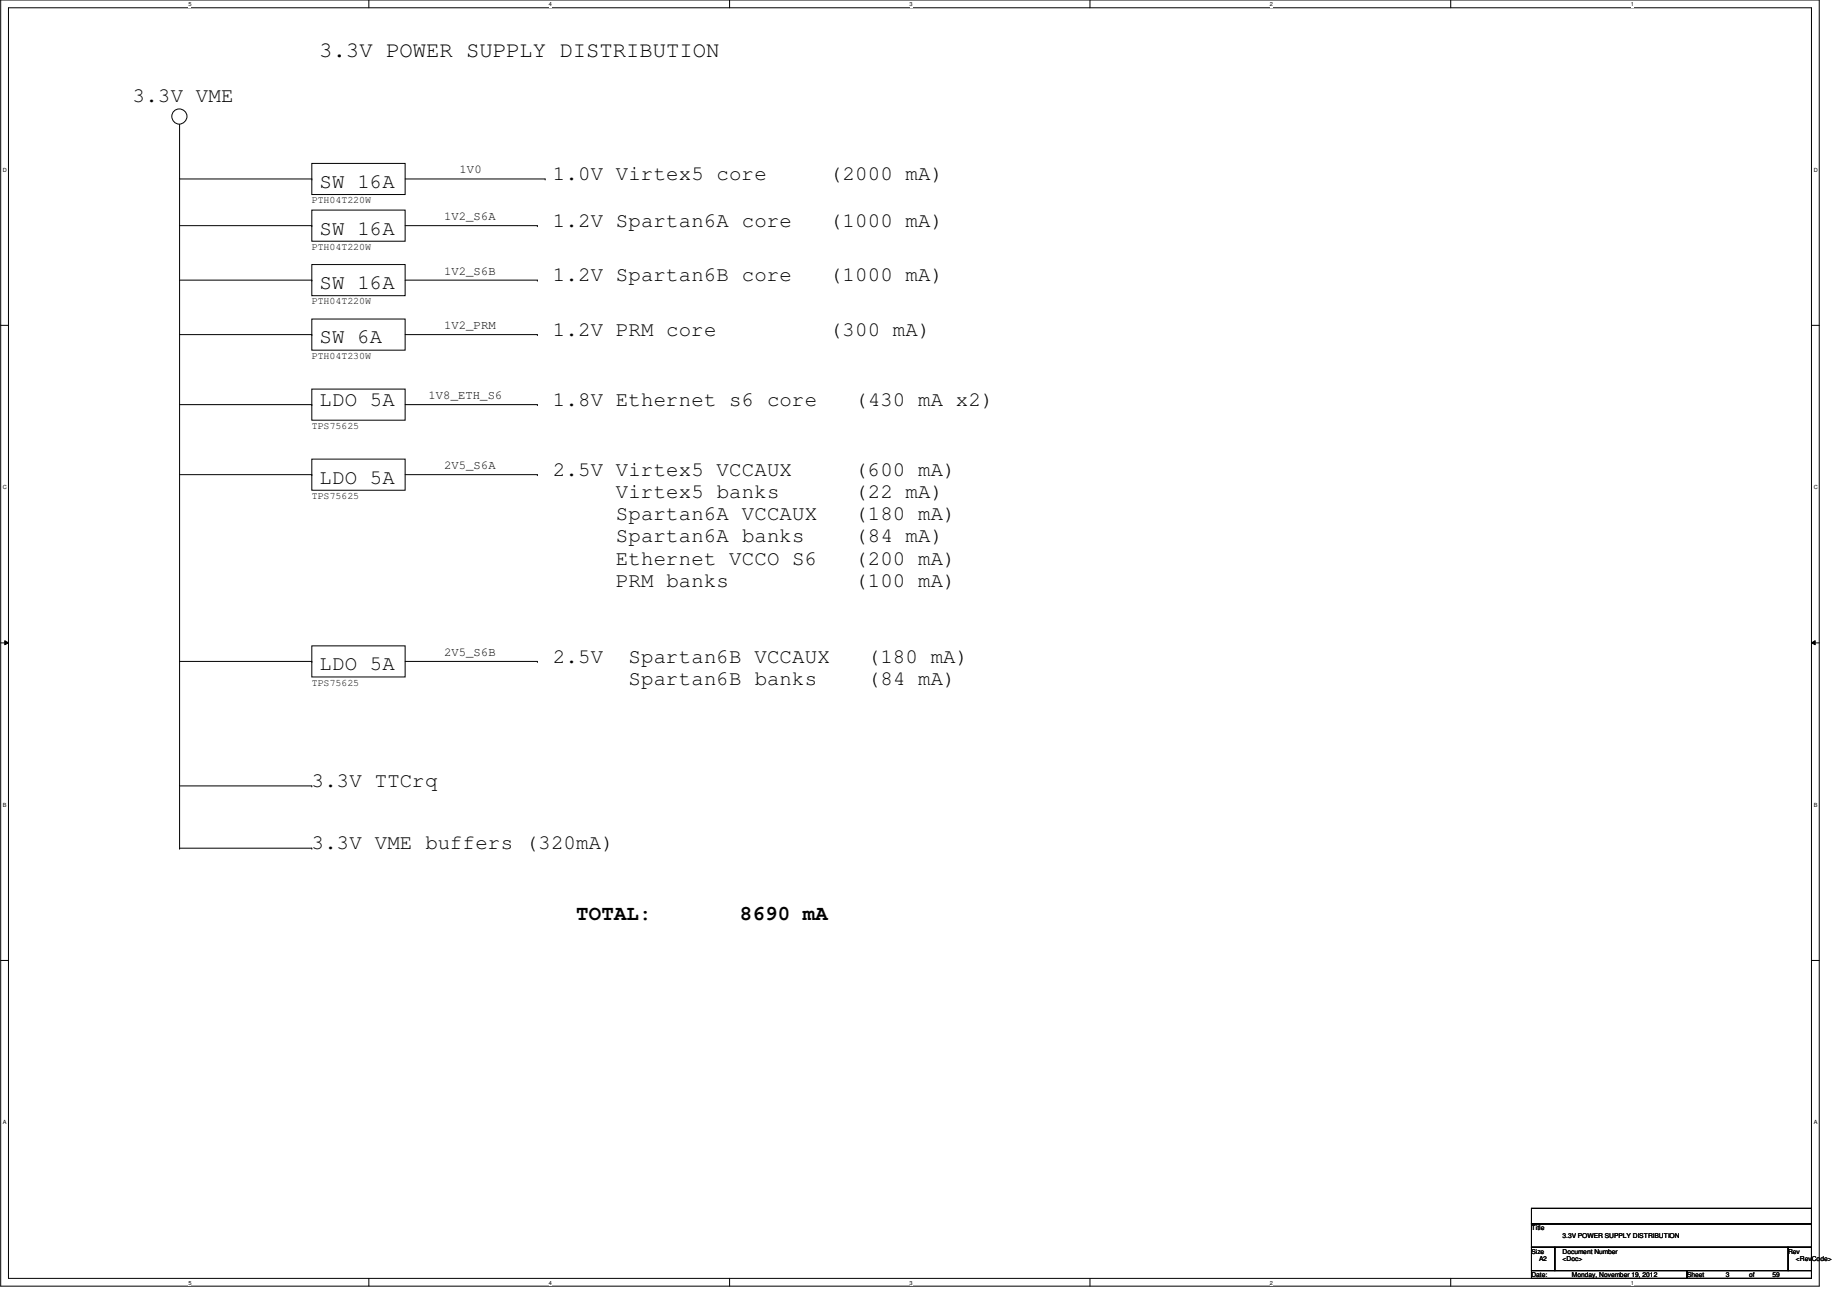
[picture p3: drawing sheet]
<svg xmlns="http://www.w3.org/2000/svg" width="420mm" height="297mm" viewBox="0 0 420 297" stroke-linecap="round" stroke-linejoin="round" font-family="sans-serif">
<defs><g id="words">
<text font-size="5.1" x="73.1" y="13">3.3V POWER SUPPLY DISTRIBUTION</text>
<g font-size="4.7">
<text x="30.4" y="23.4">3.3V VME</text>
<text x="126.4" y="41.1">1.0V Virtex5 core</text>
<text x="189.7" y="41.1">(2000 mA)</text>
<text x="73.1" y="42.9">SW 16A</text>
<text x="73.1" y="53.6">SW 16A</text>
<text x="126.4" y="51.8">1.2V Spartan6A core</text>
<text x="189.7" y="51.8">(1000 mA)</text>
<text x="126.4" y="64.3">1.2V Spartan6B core</text>
<text x="189.7" y="64.3">(1000 mA)</text>
<text x="73.1" y="66">SW 16A</text>
<text x="126.4" y="76.7">1.2V PRM core</text>
<text x="189.7" y="76.7">(300 mA)</text>
<text x="73.1" y="78.5">SW 6A</text>
<text x="73.1" y="92.7">LDO 5A</text>
<text x="126.4" y="92.7">1.8V Ethernet s6 core</text>
<text x="195.5" y="92.7">(430 mA x2)</text>
<text x="73.1" y="110.5">LDO 5A</text>
<text x="126.4" y="108.7">2.5V Virtex5 VCCAUX</text>
<text x="140.8" y="113.8">Virtex5 banks</text>
<text x="195.5" y="108.7">(600 mA)</text>
<text x="195.5" y="113.8">(22 mA)</text>
<text x="140.8" y="118.9">Spartan6A VCCAUX</text>
<text x="195.5" y="118.9">(180 mA)</text>
<text x="140.8" y="124">Spartan6A banks</text>
<text x="195.5" y="124">(84 mA)</text>
<text x="140.8" y="129">Ethernet VCCO S6</text>
<text x="195.5" y="129">(200 mA)</text>
<text x="140.8" y="134.1">PRM banks</text>
<text x="195.5" y="134.1">(100 mA)</text>
<text x="73.1" y="153.2">LDO 5A</text>
<text x="126.4" y="151.4">2.5V</text>
<text x="143.7" y="151.4">Spartan6B VCCAUX</text>
<text x="198.4" y="151.4">(180 mA)</text>
<text x="143.7" y="156.5">Spartan6B banks</text>
<text x="198.4" y="156.5">(84 mA)</text>
<text x="71.3" y="179.8">3.3V TTCrq</text>
<text x="71.3" y="194.1">3.3V VME buffers (320mA)</text>
<text x="131.7" y="210.1">TOTAL:</text>
<text x="169.2" y="210.1">8690 mA</text>
</g>
<g font-size="2.8">
<text x="105.1" y="39.6">1V0</text>
<text x="101.5" y="50.3">1V2_S6A</text>
<text x="101.5" y="62.7">1V2_S6B</text>
<text x="101.5" y="75.2">1V2_PRM</text>
<text x="97.9" y="91.2">1V8_ETH_S6</text>
<text x="101.5" y="107.2">2V5_S6A</text>
<text x="101.5" y="149.9">2V5_S6B</text>
</g>
<g font-size="2.3">
<text x="71.3" y="46.4">PTH04T220W</text>
<text x="71.3" y="57.1">PTH04T220W</text>
<text x="71.3" y="69.5">PTH04T220W</text>
<text x="71.3" y="82">PTH04T230W</text>
<text x="71.3" y="98">TPS75625</text>
<text x="71.3" y="114">TPS75625</text>
<text x="71.3" y="156.6">TPS75625</text>
</g>
<g font-size="1.5">
<text x="350.1" y="281.1">Title</text>
<text x="350.1" y="286.4">Size</text>
<text x="357.2" y="286.4">Document Number</text>
<text x="357.2" y="282.9">3.3V POWER SUPPLY DISTRIBUTION</text>
<text x="408.8" y="286.4">Rev</text>
<text x="350.1" y="291.8">Date:</text>
<text x="351.9" y="288.2">A2</text>
<text x="357.2" y="288.2">&lt;Doc&gt;</text>
<text x="359.3" y="291.8">Monday, November 19, 2012</text>
<text x="385.6" y="291.8">Sheet</text>
<text x="394.5" y="291.8">3</text>
<text x="399.9" y="291.8">of</text>
<text x="405.2" y="291.8">59</text>
<text x="410.5" y="288.2">&lt;RevCode&gt;</text>
</g>
<g font-size="1.3">
<text x="43.1" y="1.4">5</text>
<text x="125.5" y="1.4">4</text>
<text x="207.9" y="1.4">3</text>
<text x="290.3" y="1.4">2</text>
<text x="372.8" y="1.4">1</text>
<text x=".7" y="39.2">D</text>
<text x="414.6" y="39.2">D</text>
<text x=".7" y="111.8">C</text>
<text x="414.6" y="111.8">C</text>
<text x=".7" y="184.3">B</text>
<text x="414.6" y="184.3">B</text>
<text x=".7" y="256.9">A</text>
<text x="414.6" y="256.9">A</text>
<text x="43.1" y="293.5">5</text>
<text x="125.5" y="293.5">4</text>
<text x="207.9" y="293.5">3</text>
<text x="290.3" y="293.5">2</text>
<text x="372.8" y="293.5">1</text>
</g>
</g></defs>
<path d="M.2 0h415.7v293.9h-415.7zM1.9 1.8h412.2v290.3h-412.2z" fill="none" stroke="#000" stroke-width=".23"/>
<g fill="#fff">
<path d="M43.1 .3h.7v1.4h-.7z"/>
<path d="M43.1 292.4h.7v1.4h-.7z"/>
</g>
<path d="M84.3 0v1.8M84.3 292.1v1.8" fill="none" stroke="#000" stroke-width=".23"/>
<g fill="#fff">
<path d="M125.5 .3h.6v1.4h-.6z"/>
<path d="M125.5 292.4h.6v1.4h-.6z"/>
</g>
<path d="M166.8 0v1.8M166.8 292.1v1.8" fill="none" stroke="#000" stroke-width=".23"/>
<g fill="#fff">
<path d="M207.9 .3h.7v1.4h-.7z"/>
<path d="M207.9 292.4h.7v1.4h-.7z"/>
</g>
<path d="M249.2 0v1.8M249.2 292.1v1.8" fill="none" stroke="#000" stroke-width=".23"/>
<g fill="#fff">
<path d="M290.3 .3h.7v1.4h-.7z"/>
<path d="M290.3 292.4h.7v1.4h-.7z"/>
</g>
<path d="M331.6 0v1.8M331.6 292.1v1.8" fill="none" stroke="#000" stroke-width=".23"/>
<g fill="#fff">
<path d="M372.8 .3h.7v1.4h-.7z"/>
<path d="M372.8 292.4h.7v1.4h-.7z"/>
<path d="M.7 38h.9v1.5h-.9z"/>
<path d="M414.6 38h.9v1.5h-.9z"/>
<path d="M.7 110.6h.9v1.4h-.9z"/>
<path d="M414.6 110.6h.9v1.4h-.9z"/>
</g>
<path d="M.2 74.3h1.7M414.1 74.3h1.8" fill="none" stroke="#000" stroke-width=".23"/>
<g fill="#fff">
<path d="M.7 183.1h.8v1.5h-.8z"/>
<path d="M414.6 183.1h.8v1.5h-.8z"/>
</g>
<path d="M.2 146.9h1.7M1.1 146.4l.8 .5-.8 .4zM414.1 146.9l.8-.5v.9zM414.1 146.9h1.8" fill="none" stroke="#000" stroke-width=".23"/>
<path d="M1.1 146.4l.8 .5-.8 .4zM414.1 146.9l.8-.5v.9z" fill="#000"/>
<g fill="#fff">
<path d="M.7 255.7h.7v1.4h-.7z"/>
<path d="M414.6 255.7h.8v1.4h-.8z"/>
</g>
<g fill="none" stroke="#000" stroke-width=".23">
<path d="M41.1 28.4v165.4M71.3 37.3h21.3v7.1h-21.3zM41.1 40.9h30.2M41.1 51.6h30.2M71.3 48h21.3v7.1h-21.3zM71.3 40.9h.1M71.3 51.6h.1M92.6 40.9h32M92.6 51.6h30.2M122.8 51.6h.1M124.6 40.9h.1M41.1 64h30.2"/>
<path d="M41.1 76.5h30.2M71.3 60.5h21.3v7.1h-21.3zM71.3 72.9h21.3v7.1h-21.3zM71.3 64h.1M71.3 76.5h.1M92.6 64h30.2M92.6 76.5h30.2M122.8 64h.1M122.8 76.5h.1M41.1 92.5h30.2M71.3 88.9h21.3v7.1h-21.3zM71.3 92.5h.1"/>
<path d="M92.6 92.5h30.2M122.8 92.5h.1M41.1 108.5h30.2M71.3 104.9h21.3v7.1h-21.3zM71.3 108.5h.1M92.6 108.5h30.2M122.8 108.5h.1M41.1 151.1h30.2M71.3 147.6h21.3v7.1h-21.3zM71.3 151.1h.1M92.6 151.1h30.2M122.8 151.1h.1"/>
<path d="M41.1 179.6h30.2M71.3 179.6h.1M41.1 193.8h.1M41.1 193.8h30.2M71.3 193.8h.1M.2 219.5h1.7M414.1 219.5h1.8M350.1 276.1h64v3.6h-64zM350.1 279.7h64v5.3h-64zM350.1 285h5.3v5.3h-5.3zM350.1 290.3h35.5v1.8h-35.5zM355.4 285h53.4v5.3h-53.4z"/>
<path d="M385.6 290.3h28.5v1.8h-28.5zM408.8 285h5.3v5.3h-5.3z"/>
<circle cx="41" cy="26.6" r="1.74"/>
</g>
<use href="#words"/>
</svg>
